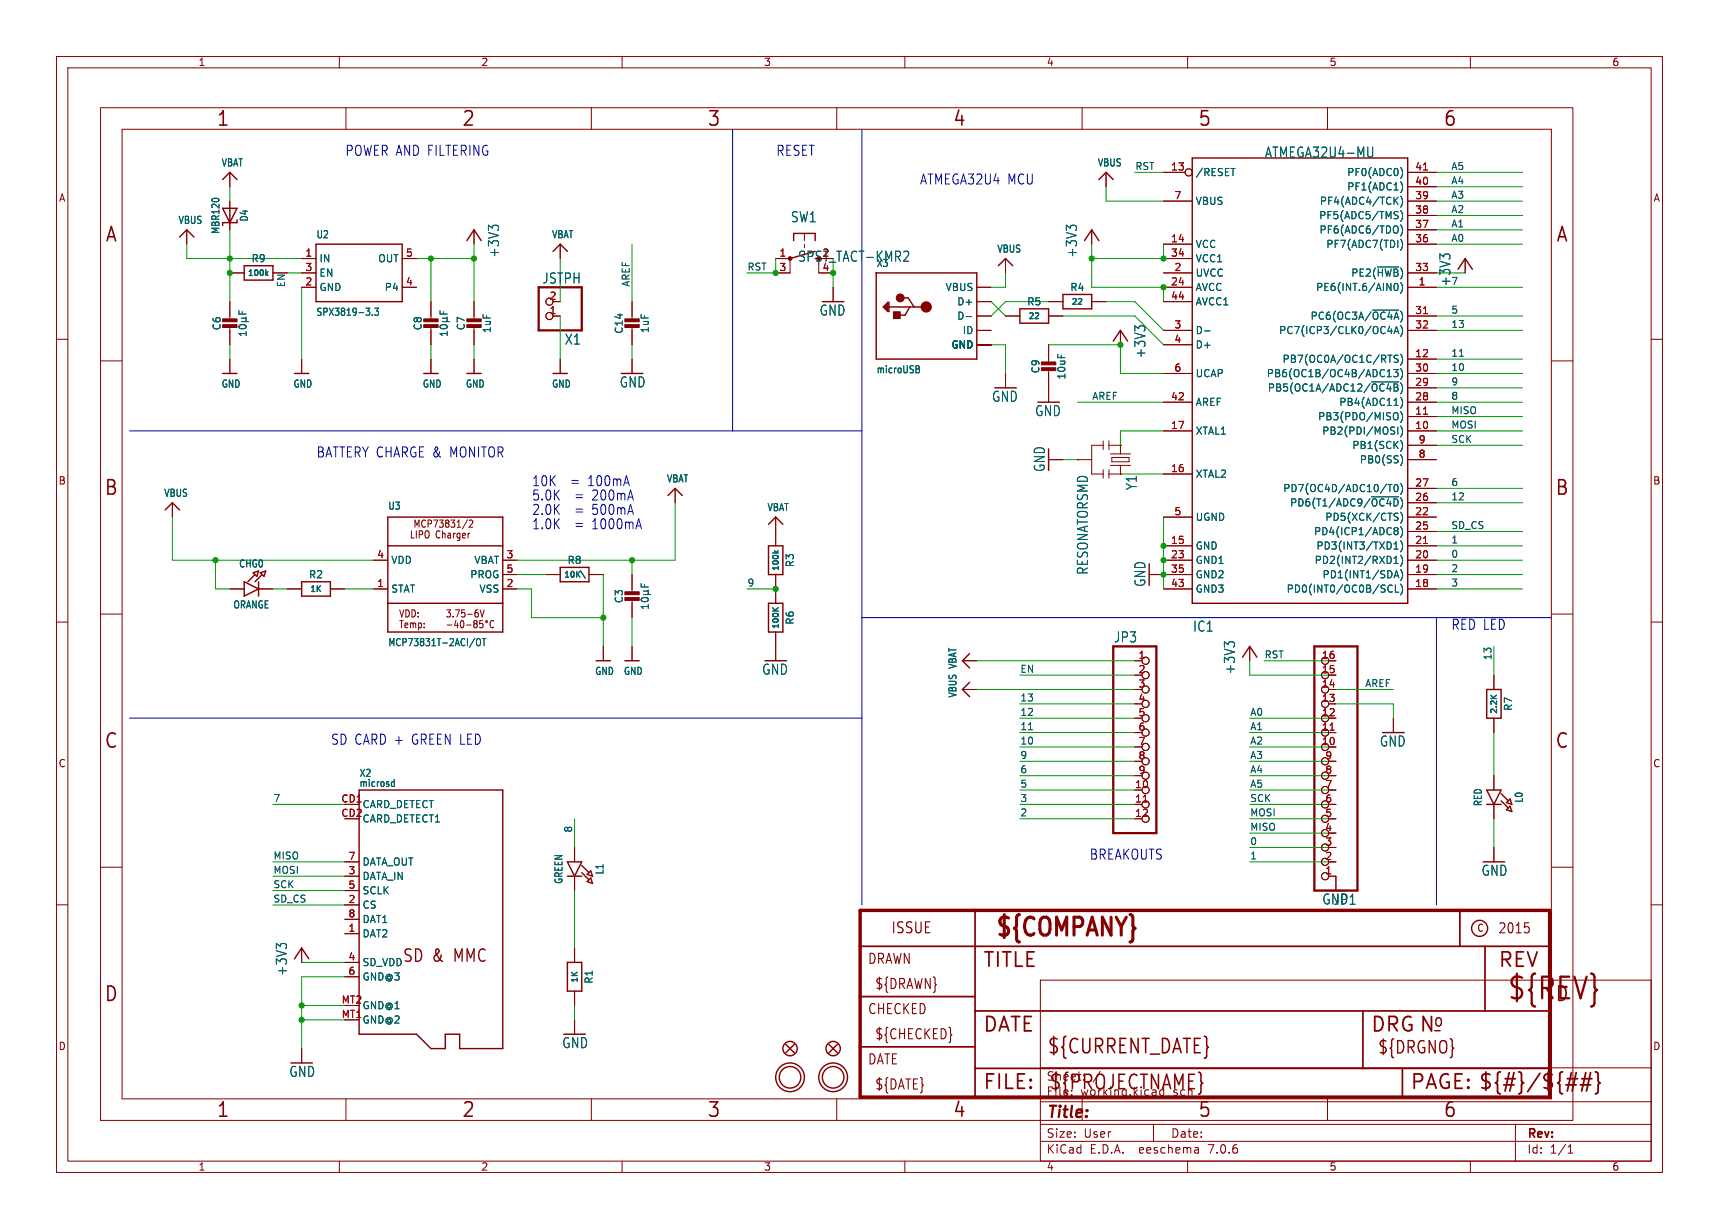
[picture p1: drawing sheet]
<svg xmlns="http://www.w3.org/2000/svg" width="304mm" height="217mm" viewBox="0 0 304 217" stroke-linecap="round" stroke-linejoin="round" font-family="sans-serif">
<defs><g id="words">
<text font-size="5.3" fill="#840000" x="266.4" y="177.3">${REV}</text>
<text font-size="4.4" fill="#840000" x="175.7" y="166.3">${COMPANY}</text>
<g font-size="3.5" fill="#840000">
<text x="38.2" y="22.7">1</text>
<text x="81.6" y="22.7">2</text>
<text x="125" y="22.7">3</text>
<text x="168.4" y="22.7">4</text>
<text x="211.8" y="22.7">5</text>
<text x="255.1" y="22.7">6</text>
<text x="18.5" y="43.1">A</text>
<text x="275" y="43.1">A</text>
<text x="18.3" y="87.9">B</text>
<text x="274.9" y="87.9">B</text>
<text x="18.3" y="132.7">C</text>
<text x="274.9" y="132.7">C</text>
<text x="173.7" y="171.4">TITLE</text>
<text x="264.8" y="171.4">REV</text>
<text x="18.3" y="177.4">D</text>
<text x="274.9" y="177.4">D</text>
<text x="173.7" y="182.9">DATE</text>
<text x="242.3" y="182.9">DRG N</text>
<text x="185.1" y="186.7">${CURRENT_DATE}</text>
<text x="38.2" y="197.9">1</text>
<text x="81.6" y="197.9">2</text>
<text x="125" y="197.9">3</text>
<text x="168.4" y="197.9">4</text>
<text x="173.7" y="193">FILE:</text>
<text x="185.4" y="193">${PROJECTNAME}</text>
<text x="211.8" y="197.9">5</text>
<text x="249.3" y="193">PAGE: ${#}/${##}</text>
<text x="255.1" y="197.9">6</text>
</g>
<g font-size="3" fill="#840000">
<text x="71.1" y="170.4">SD &amp;</text>
<text x="80.5" y="170.4">MMC</text>
<text x="253.4" y="181.9">o</text>
<text x="243.5" y="186.6">${DRGNO}</text>
</g>
<text font-size="2.8" fill="#840000" x="185" y="198.2">Title:</text>
<text font-size="2.7" fill="#840000" x="157.5" y="165.3">ISSUE</text>
<g font-size="2.5" fill="#0000c2">
<text x="61" y="27.7">POWER AND FILTERING</text>
<text x="137.2" y="27.7">RESET</text>
<text x="162.6" y="32.8">ATMEGA32U4 MCU</text>
<text x="55.9" y="81">BATTERY CHARGE &amp;</text>
<text x="79.7" y="81">MONITOR</text>
<text x="94" y="86.1">10K</text>
<text x="94" y="88.7">5.0K</text>
<text x="101" y="86.1">=</text>
<text x="101.7" y="88.7">=</text>
<text x="104.2" y="86.1">100mA</text>
<text x="104.9" y="88.7">200mA</text>
<text x="94" y="91.2">2.0K</text>
<text x="94" y="93.7">1.0K</text>
<text x="101.7" y="91.2">=</text>
<text x="101.7" y="93.7">=</text>
<text x="104.9" y="91.2">500mA</text>
<text x="104.9" y="93.7">1000mA</text>
<text x="256.5" y="111.5">RED LED</text>
<text x="58.4" y="131.8">SD CARD +</text>
<text x="73" y="131.8">GREEN LED</text>
<text x="192.6" y="152.2">BREAKOUTS</text>
</g>
<g font-size="2.5" fill="#006464">
<text x="223.6" y="28.1">ATMEGA32U4-MU</text>
<text x="139.8" y="39.5">SW1</text>
<text x="88.5" y="45.7" transform="rotate(-90 88.5 45.7)">+3V3</text>
<text x="190.6" y="45.7" transform="rotate(-90 190.6 45.7)">+3V3</text>
<text x="95.8" y="50.4">JSTPH</text>
<text x="256.7" y="50.7" transform="rotate(-90 256.7 50.7)">+3V3</text>
<text x="144.8" y="56">GND</text>
<text x="99.8" y="61.1">X1</text>
<text x="202.8" y="63.4" transform="rotate(-90 202.8 63.4)">+3V3</text>
<text x="109.5" y="68.7">GND</text>
<text x="175.3" y="71.3">GND</text>
<text x="182.9" y="73.8">GND</text>
<text x="185" y="83.6" transform="rotate(-90 185 83.6)">GND</text>
<text x="201.2" y="86.8" transform="rotate(-90 201.2 86.8)">Y1</text>
<text x="192.6" y="101.7" transform="rotate(-90 192.6 101.7)">RESONATORSMD</text>
<text x="202.8" y="103.9" transform="rotate(-90 202.8 103.9)">GND</text>
<text x="196.9" y="113.8">JP3</text>
<text x="210.9" y="111.9">IC1</text>
<text x="134.7" y="119.5">GND</text>
<text x="218.6" y="119.3" transform="rotate(-90 218.6 119.3)">+3V3</text>
<text x="243.9" y="132.2">GND</text>
<text x="261.9" y="155.1">GND</text>
<text x="233.7" y="160.2">GND</text>
<text x="235.7" y="160.2">JP1</text>
<text x="50.9" y="172.7" transform="rotate(-90 50.9 172.7)">+3V3</text>
<text x="99.3" y="185.6">GND</text>
<text x="51.1" y="190.6">GND</text>
</g>
<g font-size="2.5" fill="#840000">
<text x="141" y="46.5">SPST_TACT-KMR2</text>
<text x="264.8" y="165.3">2015</text>
<text x="153.4" y="170.7">DRAWN</text>
<text x="153.4" y="179.6">CHECKED</text>
<text x="154.6" y="175.2">${DRAWN}</text>
<text x="154.6" y="184">${CHECKED}</text>
<text x="153.4" y="188.5">DATE</text>
<text x="154.6" y="192.9">${DATE}</text>
</g>
<g font-size="2.1" fill="#840000">
<text x="185" y="191.3">Sheet:</text>
<text x="193.2" y="191.3">/</text>
<text x="185" y="194">File:</text>
<text x="191" y="194">working.kicad_sch</text>
<text x="185" y="201.4">Size:</text>
<text x="191.6" y="201.4">User</text>
<text x="207" y="201.4">Date:</text>
<text x="270" y="201.6">Rev:</text>
<text x="185" y="204.2">KiCad</text>
<text x="192.7" y="204.2">E.D.A.</text>
<text x="201.6" y="204.2">eeschema</text>
<text x="213.9" y="204.2">7.0.6</text>
<text x="270" y="204.2">Id:</text>
<text x="274" y="204.2">1/1</text>
</g>
<g font-size="1.8" fill="#840000">
<text x="35" y="11.9">1</text>
<text x="85" y="11.9">2</text>
<text x="135" y="11.9">3</text>
<text x="185" y="11.9">4</text>
<text x="235" y="11.9">5</text>
<text x="285" y="11.9">6</text>
<text x="10.3" y="35.9">A</text>
<text x="292.3" y="35.9">A</text>
<text x="10.3" y="85.9">B</text>
<text x="292.2" y="85.9">B</text>
<text x="72.4" y="95.4">LIPO Charger</text>
<text x="73" y="93.5">MCP73831/2</text>
<text x="70.5" y="111.3">Temp:</text>
<text x="70.5" y="109.4">VDD:</text>
<text x="78.7" y="109.4">3.75-6V</text>
<text x="10.3" y="135.9">C</text>
<text x="292.2" y="135.9">C</text>
<text x="261.1" y="165">C</text>
<text x="10.3" y="185.9">D</text>
<text x="292.2" y="185.9">D</text>
<text x="35" y="207.2">1</text>
<text x="85" y="207.2">2</text>
<text x="135" y="207.2">3</text>
<text x="185" y="207.2">4</text>
<text x="235" y="207.2">5</text>
<text x="285" y="207.2">6</text>
</g>
<g font-size="1.8" fill="#006464">
<text x="39.1" y="29.6">VBAT</text>
<text x="194" y="29.6">VBUS</text>
<text x="211.3" y="31.3">/RESET</text>
<text x="238.1" y="33.9">PF1(ADC1)</text>
<text x="238.1" y="31.3">PF0(ADC0)</text>
<text x="31.5" y="39.8">VBUS</text>
<text x="39" y="41.5" transform="rotate(-90 39 41.5)">MBR120</text>
<text x="44" y="39.3" transform="rotate(-90 44 39.3)">D4</text>
<text x="211.3" y="36.4">VBUS</text>
<text x="233.2" y="39">PF5(ADC5/TMS)</text>
<text x="233.2" y="41.5">PF6(ADC6/TDO)</text>
<text x="233.3" y="36.4">PF4(ADC4/TCK)</text>
<text x="44.4" y="46.6">R9</text>
<text x="55.9" y="42.3">U2</text>
<text x="56.4" y="46.6">IN</text>
<text x="66.8" y="46.6">OUT</text>
<text x="97.5" y="42.3">VBAT</text>
<text x="154.9" y="47.4">X3</text>
<text x="176.2" y="44.9">VBUS</text>
<text x="211.3" y="44">VCC</text>
<text x="211.3" y="46.6">VCC1</text>
<text x="234.4" y="44">PF7(ADC7(TDI)</text>
<text x="56.4" y="51.7">GND</text>
<text x="56.4" y="49.1">EN</text>
<text x="67.9" y="51.7">P4</text>
<text x="167.1" y="51.7">VBUS</text>
<text x="189.2" y="51.7">R4</text>
<text x="211.3" y="49.1">UVCC</text>
<text x="211.3" y="51.7">AVCC</text>
<text x="232.6" y="51.7">PE6(INT.6/AIN0)</text>
<text x="238.8" y="49.1">PE2(~{HWB})</text>
<text x="39.2" y="58.5" transform="rotate(-90 39.2 58.5)">C6</text>
<text x="55.9" y="56">SPX3819-3.3</text>
<text x="74.8" y="58.5" transform="rotate(-90 74.8 58.5)">C8</text>
<text x="82.4" y="58.5" transform="rotate(-90 82.4 58.5)">C7</text>
<text x="87" y="59" transform="rotate(-90 87 59)">1uF</text>
<text x="110.3" y="59.1" transform="rotate(-90 110.3 59.1)">C14</text>
<text x="114.9" y="59" transform="rotate(-90 114.9 59)">1uF</text>
<text x="169.2" y="54.2">D+</text>
<text x="169.2" y="56.7">D-</text>
<text x="170.1" y="59.3">ID</text>
<text x="181.5" y="54.2">R5</text>
<text x="211.3" y="59.3">D-</text>
<text x="211.3" y="54.2">AVCC1</text>
<text x="226.1" y="59.3">PC7(ICP3/CLK0/OC4A)</text>
<text x="231.6" y="56.7">PC6(OC3A/~{OC4A})</text>
<text x="168.1" y="61.8">GND</text>
<text x="211.3" y="61.8">D+</text>
<text x="226.7" y="64.4">PB7(OC0A/OC1C/RTS)</text>
<text x="39.1" y="68.7">GND</text>
<text x="51.8" y="68.7">GND</text>
<text x="74.6" y="68.7">GND</text>
<text x="82.3" y="68.7">GND</text>
<text x="97.5" y="68.7">GND</text>
<text x="154.9" y="66.2">microUSB</text>
<text x="184" y="66.1" transform="rotate(-90 184 66.1)">C9</text>
<text x="188.6" y="67.2" transform="rotate(-90 188.6 67.2)">10uF</text>
<text x="211.3" y="72">AREF</text>
<text x="211.3" y="66.9">UCAP</text>
<text x="223.9" y="66.9">PB6(OC1B/OC4B/ADC13)</text>
<text x="224.1" y="69.4">PB5(OC1A/ADC12/~{OC4B})</text>
<text x="236.7" y="72">PB4(ADC11)</text>
<text x="211.3" y="77.1">XTAL1</text>
<text x="233" y="74.5">PB3(PDO/MISO)</text>
<text x="233.7" y="77.1">PB2(PDI/MOSI)</text>
<text x="239" y="79.6">PB1(SCK)</text>
<text x="240.3" y="82.1">PB0(SS)</text>
<text x="28.9" y="88.1">VBUS</text>
<text x="117.8" y="85.5">VBAT</text>
<text x="211.3" y="84.7">XTAL2</text>
<text x="226.8" y="87.2">PD7(OC4D/ADC10/T0)</text>
<text x="228" y="89.8">PD6(T1/ADC9/~{OC4D})</text>
<text x="68.6" y="90.3">U3</text>
<text x="135.6" y="90.6">VBAT</text>
<text x="211.3" y="92.3">UGND</text>
<text x="232.2" y="94.8">PD4(ICP1/ADC8)</text>
<text x="234.2" y="92.3">PD5(XCK/CTS)</text>
<text x="42.2" y="100.6">CHG0</text>
<text x="69.1" y="99.9">VDD</text>
<text x="83.8" y="99.9">VBAT</text>
<text x="100.3" y="99.9">R8</text>
<text x="140.6" y="100.4" transform="rotate(-90 140.6 100.4)">R3</text>
<text x="211.3" y="97.4">GND</text>
<text x="211.3" y="99.9">GND1</text>
<text x="232.4" y="99.9">PD2(INT2/RXD1)</text>
<text x="232.7" y="97.4">PD3(INT3/TXD1)</text>
<text x="41.2" y="107.8">ORANGE</text>
<text x="54.5" y="102.5">R2</text>
<text x="69.1" y="105">STAT</text>
<text x="83" y="102.5">PROG</text>
<text x="84.7" y="105">VSS</text>
<text x="110.3" y="106.8" transform="rotate(-90 110.3 106.8)">C3</text>
<text x="211.3" y="102.5">GND2</text>
<text x="211.3" y="105">GND3</text>
<text x="227.4" y="105">PD0(INT0/OC0B/SCL)</text>
<text x="233.8" y="102.5">PD1(INT1/SDA)</text>
<text x="140.6" y="110.6" transform="rotate(-90 140.6 110.6)">R6</text>
<text x="68.6" y="114.5">MCP73831T-2ACI/OT</text>
<text x="105.1" y="119.5">GND</text>
<text x="110.2" y="119.5">GND</text>
<text x="169.3" y="123.5" transform="rotate(-90 169.3 123.5)">VBUS VBAT</text>
<text x="267.6" y="125.8" transform="rotate(-90 267.6 125.8)">R7</text>
<text x="63.5" y="137.6">X2</text>
<text x="63.5" y="139.4">microsd</text>
<text x="64" y="143.1">CARD_DETECT</text>
<text x="262.2" y="142.7" transform="rotate(-90 262.2 142.7)">RED</text>
<text x="269.5" y="142" transform="rotate(-90 269.5 142)">L0</text>
<text x="64" y="145.6">CARD_DETECT1</text>
<text x="64" y="155.8">DATA_IN</text>
<text x="64" y="153.3">DATA_OUT</text>
<text x="106.9" y="154.7" transform="rotate(-90 106.9 154.7)">L1</text>
<text x="64" y="160.9">CS</text>
<text x="64" y="158.3">SCLK</text>
<text x="99.7" y="156.4" transform="rotate(-90 99.7 156.4)">GREEN</text>
<text x="64" y="166">DAT2</text>
<text x="64" y="163.4">DAT1</text>
<text x="64" y="171">SD_VDD</text>
<text x="64" y="173.6">GND@3</text>
<text x="64" y="178.7">GND@1</text>
<text x="105" y="174.1" transform="rotate(-90 105 174.1)">R1</text>
<text x="64" y="181.2">GND@2</text>
</g>
<g font-size="1.8" fill="#a90000">
<text x="207" y="30.2">13</text>
<text x="207.6" y="35.3">7</text>
<text x="250.1" y="35.3">39</text>
<text x="250.1" y="32.8">40</text>
<text x="250.1" y="30.2">41</text>
<text x="250.1" y="40.4">37</text>
<text x="250.1" y="37.8">38</text>
<text x="53.9" y="45.5">1</text>
<text x="71.7" y="45.5">5</text>
<text x="137.7" y="45.5">1</text>
<text x="145.3" y="45.5">2</text>
<text x="207" y="42.9">14</text>
<text x="207" y="45.5">34</text>
<text x="250.1" y="42.9">36</text>
<text x="53.9" y="50.5">2</text>
<text x="53.9" y="48">3</text>
<text x="71.7" y="50.5">4</text>
<text x="97.1" y="53.1">2</text>
<text x="137.7" y="48">3</text>
<text x="145.3" y="48">4</text>
<text x="207" y="50.5">24</text>
<text x="207" y="53.1">44</text>
<text x="207.6" y="48">2</text>
<text x="250.1" y="48">33</text>
<text x="250.8" y="50.5">1</text>
<text x="97.1" y="55.6">1</text>
<text x="207.6" y="58.2">3</text>
<text x="250.1" y="55.6">31</text>
<text x="250.1" y="58.2">32</text>
<text x="207.6" y="60.7">4</text>
<text x="207.6" y="65.8">6</text>
<text x="250.1" y="63.2">12</text>
<text x="250.1" y="65.8">30</text>
<text x="207" y="70.9">42</text>
<text x="250.1" y="70.9">28</text>
<text x="250.1" y="68.3">29</text>
<text x="207" y="75.9">17</text>
<text x="250.1" y="75.9">10</text>
<text x="250.1" y="73.4">11</text>
<text x="207" y="83.6">16</text>
<text x="250.8" y="81">8</text>
<text x="250.8" y="78.5">9</text>
<text x="250.1" y="88.6">26</text>
<text x="250.1" y="86.1">27</text>
<text x="207.6" y="91.2">5</text>
<text x="250.1" y="91.2">22</text>
<text x="250.1" y="93.7">25</text>
<text x="66.6" y="98.8">4</text>
<text x="89.5" y="98.8">3</text>
<text x="89.5" y="101.3">5</text>
<text x="207" y="96.3">15</text>
<text x="207" y="98.8">23</text>
<text x="207" y="101.3">35</text>
<text x="250.1" y="101.3">19</text>
<text x="250.1" y="98.8">20</text>
<text x="250.1" y="96.3">21</text>
<text x="66.6" y="103.9">1</text>
<text x="89.5" y="103.9">2</text>
<text x="207" y="103.9">43</text>
<text x="250.1" y="103.9">18</text>
<text x="201.2" y="116.6">1</text>
<text x="201.2" y="119.1">2</text>
<text x="233.6" y="119.1">15</text>
<text x="233.6" y="116.6">16</text>
<text x="201.2" y="121.7">3</text>
<text x="201.2" y="124.2">4</text>
<text x="233.6" y="124.2">13</text>
<text x="233.6" y="121.7">14</text>
<text x="201.2" y="126.7">5</text>
<text x="201.2" y="129.3">6</text>
<text x="201.2" y="131.8">7</text>
<text x="233.6" y="131.8">10</text>
<text x="233.6" y="129.3">11</text>
<text x="233.6" y="126.7">12</text>
<text x="201.2" y="134.4">8</text>
<text x="201.2" y="136.9">9</text>
<text x="234.2" y="136.9">8</text>
<text x="234.2" y="134.4">9</text>
<text x="60.3" y="142">CD1</text>
<text x="200.6" y="139.4">10</text>
<text x="200.6" y="142">11</text>
<text x="234.2" y="142">6</text>
<text x="234.2" y="139.4">7</text>
<text x="60.3" y="144.5">CD2</text>
<text x="200.6" y="144.5">12</text>
<text x="234.2" y="149.6">3</text>
<text x="234.2" y="147.1">4</text>
<text x="234.2" y="144.5">5</text>
<text x="61.5" y="154.7">3</text>
<text x="61.5" y="152.1">7</text>
<text x="234.2" y="154.7">1</text>
<text x="234.2" y="152.1">2</text>
<text x="61.5" y="159.8">2</text>
<text x="61.5" y="157.2">5</text>
<text x="61.5" y="164.8">1</text>
<text x="61.5" y="162.3">8</text>
<text x="61.5" y="169.9">4</text>
<text x="61.5" y="172.5">6</text>
<text x="60.3" y="177.5">MT2</text>
<text x="60.3" y="180.1">MT1</text>
</g>
<g font-size="1.7" fill="#0f0f0f">
<text x="200.7" y="30.1">RST</text>
<text x="256.5" y="35.2">A3</text>
<text x="256.5" y="30.1">A5</text>
<text x="256.5" y="32.7">A4</text>
<text x="256.5" y="40.3">A1</text>
<text x="256.5" y="37.8">A2</text>
<text x="132.1" y="47.9">RST</text>
<text x="256.5" y="42.8">A0</text>
<text x="50.5" y="50.9" transform="rotate(-90 50.5 50.9)">EN</text>
<text x="111.4" y="50.8" transform="rotate(-90 111.4 50.8)">AREF</text>
<text x="256.5" y="50.5">7</text>
<text x="256.5" y="55.5">5</text>
<text x="256.5" y="58.1">13</text>
<text x="256.5" y="65.7">10</text>
<text x="256.5" y="63.2">11</text>
<text x="193" y="70.8">AREF</text>
<text x="256.5" y="68.2">9</text>
<text x="256.5" y="70.8">8</text>
<text x="256.5" y="75.9">MOSI</text>
<text x="256.5" y="73.3">MISO</text>
<text x="256.5" y="78.4">SCK</text>
<text x="256.5" y="88.6">12</text>
<text x="256.5" y="86">6</text>
<text x="256.5" y="93.6">SD_CS</text>
<text x="256.5" y="98.7">0</text>
<text x="256.5" y="96.2">1</text>
<text x="256.5" y="101.3">2</text>
<text x="132.1" y="103.8">9</text>
<text x="256.5" y="103.8">3</text>
<text x="180.3" y="119">EN</text>
<text x="223.5" y="116.5">RST</text>
<text x="263.8" y="116.8" transform="rotate(-90 263.8 116.8)">13</text>
<text x="180.3" y="124.1">13</text>
<text x="241.3" y="121.6">AREF</text>
<text x="180.3" y="129.2">11</text>
<text x="180.3" y="126.7">12</text>
<text x="180.3" y="131.7">10</text>
<text x="221" y="126.7">A0</text>
<text x="221" y="131.7">A2</text>
<text x="221" y="129.2">A1</text>
<text x="180.3" y="136.8">6</text>
<text x="180.3" y="134.3">9</text>
<text x="221" y="134.3">A3</text>
<text x="221" y="136.8">A4</text>
<text x="48.3" y="141.9">7</text>
<text x="180.3" y="141.9">3</text>
<text x="180.3" y="139.4">5</text>
<text x="221" y="139.4">A5</text>
<text x="221" y="141.9">SCK</text>
<text x="101.3" y="147.3" transform="rotate(-90 101.3 147.3)">8</text>
<text x="180.3" y="144.4">2</text>
<text x="221" y="144.4">MOSI</text>
<text x="221" y="149.5">0</text>
<text x="221" y="147">MISO</text>
<text x="48.3" y="152.1">MISO</text>
<text x="48.3" y="154.6">MOSI</text>
<text x="221" y="152.1">1</text>
<text x="48.3" y="159.7">SD_CS</text>
<text x="48.3" y="157.1">SCK</text>
</g>
<g font-size="1.4" fill="#006464">
<text x="43.7" y="49.1">100k</text>
<text x="181.7" y="56.7">22</text>
<text x="189.3" y="54.2">22</text>
<text x="138" y="101.1" transform="rotate(-90 138 101.1)">100k</text>
<text x="54.7" y="105">1K</text>
<text x="99.6" y="102.4">10K\</text>
<text x="138" y="111.4" transform="rotate(-90 138 111.4)">100K</text>
<text x="265" y="126.4" transform="rotate(-90 265 126.4)">2.2K</text>
<text x="102.4" y="173.9" transform="rotate(-90 102.4 173.9)">1K</text>
</g>
</g></defs>
<g fill="none" stroke="#840000" stroke-width=".18">
<path d="M10 10h284v197.3h-284zM12 12h280v193.3h-280zM17.8 19h260.3v179.1h-260.3zM60 10v2M61.2 19v3.9M104.6 19v3.9M110 10v2M148 19v3.9M160 10v2M191.3 19v3.9M210 10v2M234.7 19v3.9"/>
<path d="M260 10v2M21.6 22.9h252.7v171.4h-252.7zM40.6 30.5v2.5M40.6 35.6v5M195.6 30.5v2.5M205.7 30.5h3.8M205.7 35.6h5.1M248.9 30.5h5.1M248.9 38.1h5.1M248.9 35.6h5.1M248.9 33h5.1M10 60h2"/>
<path d="M33 40.6v2.6M40.6 53.3v3.3M40.6 57.7v3.3M40.6 48.3h2.6M48.3 48.3h2.5M53.3 48.3h2.6M53.3 45.7h2.6M53.3 50.8h2.6M71.1 45.7h2.6M71.1 50.8h2.6M76.2 53.3v3.3M76.2 57.7v3.3"/>
<path d="M83.8 40.6v2.6M83.8 53.3v3.3M83.8 57.7v3.3M97.8 55.9h1.3M97.8 53.3h1.3M99.1 43.2v2.5M111.8 53.3v3.3M111.8 57.7v3.3M137.2 45.7h2.5v2.6h-2.5M142.2 41.3v1.2M142.2 43.2v.6M144.8 45.7v2.6h2.5"/>
<path d="M147.3 50.8v2.5M172.7 55.9h2.6M172.7 53.3h2.6M172.7 50.8h2.6M172.7 58.4h2.6M177.8 45.7v2.6M177.8 55.9h2.5M185.4 55.9h2.6M185.4 53.3h2.6M193 53.3h2.6M193 40.6v2.6M198.1 58.4v2.6"/>
<path d="M205.7 53.3h5.1M205.7 48.3h5.1M205.7 45.7h5.1M205.7 50.8h5.1M205.7 43.2h5.1M205.7 58.4h5.1M248.9 55.9h5.1M248.9 48.3h5.1M248.9 50.8h5.1M248.9 43.2h5.1M248.9 58.4h5.1M248.9 40.6h5.1"/>
<path d="M259.1 45.7v2.6M292 60h2M17.8 63.8h3.8M40.6 63.5v2.5M53.3 63.5v2.5M76.2 63.5v2.5M83.8 63.5v2.5M99.1 63.5v2.5M111.8 63.5v2.5M172.7 61h2.6M177.8 66v2.6M185.4 61v3.3"/>
<path d="M185.4 65.3v5.8M195.1 78.7h-2.1v5.1h2.1M195.1 78v1.5M196.1 78.7h2M196.1 78v1.5M198.1 78.7h.1M198.1 78.7v1.6M205.7 76.2h5.1M205.7 71.1h5.1M205.7 66h5.1M205.7 61h5.1M248.9 76.2h5.1"/>
<path d="M248.9 73.7h5.1M248.9 63.5h5.1M248.9 71.1h5.1M248.9 68.6h5.1M248.9 66h5.1M248.9 78.7h5.1M274.3 63.8h3.8M30.5 88.9v2.5M66 99.1h2.6M82.7 91.9l-.9 1.6M83 92.1l.4-.1 .2 .3-.7 .9h.7M88.9 99.1h2.5"/>
<path d="M119.4 86.4v2.5M137.2 91.4v5.1M185.4 81.3h2.6M190.5 81.3h.1M190.5 81.3h2.5M195.1 83.1v1.5M196.1 83.8h2M196.1 83.1v1.5M196.3 80.3h3.6M196.3 82.3h3.6M196.6 80.9h3v.8h-3zM198.1 83.8h.1"/>
<path d="M198.1 82.3v1.5M205.7 96.5h5.1M205.7 83.8h5.1M205.7 99.1h5.1M205.7 91.4h5.1M248.9 81.3h5.1M248.9 96.5h5.1M248.9 99.1h5.1M248.9 91.4h5.1M248.9 94h5.1M248.9 88.9h5.1M248.9 86.4h5.1"/>
<path d="M10 110h2M17.8 108.6h3.8M40.6 104.1h2.6M45.7 104.1h2.6M50.8 104.1h2.5M58.4 104.1h2.6M66 104.1h2.6M79.1 110.5h.8M80.6 109.7l-.2 .9h.6M80.9 110.2v.8M81.5 110l-.1 .5 .3 .5 .3-.2v-.8M82.5 110.5h.8"/>
<path d="M83.8 110l.2 .3M84 110.3l-.2 .2v.4l.2 .1 .3-.1 .1-.1-.1-.4-.1-.1M84 110.3h.2M84.4 110l-.2 .3M84.5 108.4v.6M84.9 107.8l.4 1.3 .3-1.3M85.4 109.7h-.6v.6l.2-.1 .3 .1 .1 .6-.2 .1-.4-.1M87.3 109.9v-.1a.62 .62 0 0 0-.7 .5 .62 .62 0 0 0 .4 .7l.3-.1M88.9 101.6h2.5M88.9 104.1h2.5M96.5 101.6h2.6M104.1 101.6h2.6"/>
<path d="M106.7 114.3v2.5M111.8 101.6v3.3M111.8 105.9v3.3M111.8 114.3v2.5M137.2 101.6v5.1M137.2 111.8v5M170.2 116.8h2.5M200.7 116.8h1.2M203.2 101.6h7.6M205.7 104.1h5.1M221 114.3v2.5M234.9 119.4h1.3"/>
<path d="M234.9 116.8h1.3M248.9 101.6h5.1M248.9 104.1h5.1M264.2 119.4v2.5M274.3 108.6h3.8M292 110h2M170.2 121.9h2.5M200.7 132.1h1.2M200.7 129.5h1.2M200.7 127h1.2M200.7 121.9h1.2M200.7 137.2h1.2"/>
<path d="M200.7 134.6h1.2M234.9 132.1h1.3M234.9 129.5h1.3M234.9 127h1.3M234.9 124.5h1.3M234.9 121.9h1.3M234.9 139.7h1.3M234.9 137.2h1.3M234.9 134.6h1.3M246.4 127v2.5M264.2 127v2.5M264.2 137.2v2.5"/>
<path d="M10 160h2M17.8 153.4h3.8M61 154.9h2.5M61 157.5h2.5M61 152.4h2.5M101.6 149.9v2.5M101.6 154.9v2.6M234.9 154.9h1.3v2.6M234.9 152.4h1.3M234.9 149.9h1.3M234.9 147.3h1.3M234.9 144.8h1.3"/>
<path d="M234.9 142.2h1.3M264.2 142.2v2.6M264.2 149.9v2.5M274.3 153.4h3.8M292 160h2M53.3 167.6v2.6M61 165.1h2.5M61 160h2.5M61 170.2h2.5M61 172.7h2.5M61 162.6h2.5M101.6 167.6v2.6"/>
<path d="M101.6 175.3v2.5M184 173.3h108v32h-108zM53.3 185.4v2.6M61.2 194.3v3.8M101.6 180.3v2.6M104.6 194.3v3.8M148 194.3v3.8M184 198.8h108M184 194.8h108M184 188.8h108M191.3 194.3v3.8M204 198.8v3"/>
<path d="M234.7 194.3v3.8M268 198.8v6.5M60 205.3v2M110 205.3v2M160 205.3v2M184 201.8h108M210 205.3v2M211.8 203l.1 .9M211.9 203.8l-.1 .1M211.9 203.3h-.1M260 205.3v2M277.3 203.9h.8"/>
<path d="M277.3 202.8l.4-.4v1.5"/>
<circle cx="210.2" cy="30.5" r=".63"/>
<circle cx="97.2" cy="55.9" r=".63"/>
<circle cx="97.2" cy="53.3" r=".63"/>
<circle cx="86" cy="109.9" r=".17"/>
<circle cx="202.6" cy="119.4" r=".63"/>
<circle cx="202.6" cy="116.8" r=".63"/>
<circle cx="234.3" cy="119.4" r=".63"/>
<circle cx="234.3" cy="116.8" r=".63"/>
<circle cx="202.6" cy="124.5" r=".63"/>
<circle cx="202.6" cy="121.9" r=".63"/>
<circle cx="202.6" cy="132.1" r=".63"/>
<circle cx="202.6" cy="129.5" r=".63"/>
<circle cx="202.6" cy="127" r=".63"/>
<circle cx="202.6" cy="137.2" r=".63"/>
<circle cx="202.6" cy="139.7" r=".63"/>
<circle cx="202.6" cy="134.6" r=".63"/>
<circle cx="234.3" cy="121.9" r=".63"/>
<circle cx="234.3" cy="132.1" r=".63"/>
<circle cx="234.3" cy="127" r=".63"/>
<circle cx="234.3" cy="124.5" r=".63"/>
<circle cx="234.3" cy="129.5" r=".63"/>
<circle cx="234.3" cy="139.7" r=".63"/>
<circle cx="234.3" cy="134.6" r=".63"/>
<circle cx="234.3" cy="137.2" r=".63"/>
<circle cx="202.6" cy="144.8" r=".63"/>
<circle cx="202.6" cy="142.2" r=".63"/>
<circle cx="234.3" cy="149.9" r=".63"/>
<circle cx="234.3" cy="152.4" r=".63"/>
<circle cx="234.3" cy="144.8" r=".63"/>
<circle cx="234.3" cy="142.2" r=".63"/>
<circle cx="234.3" cy="154.9" r=".63"/>
<circle cx="234.3" cy="147.3" r=".63"/>
</g>
<g fill="none" stroke="#840000" stroke-width=".25">
<path d="M39.4 31.7l1.2-1.2 1.3 1.2M39.4 36.8h2.5l-1.3 2.6zM41.9 38.9v.5h-2.5M194.3 31.7l1.3-1.2 1.2 1.2M210.8 27.9h38.1v78.8h-38.1zM31.7 41.9l1.3-1.3 1.3 1.3M43.2 47h5.1v2.5h-5.1zM55.9 43.2h15.2v10.1h-15.2zM82.5 42.5l1.3-1.9 1.3 1.9M97.8 44.4l1.3-1.2 1.2 1.2M140.3 42.5v-1.2h3.8v1.2M144.1 44.4l-4.4 1.3"/>
<path d="M154.9 48.3h17.8v15.2h-17.8v-15.2M156.4 54.3l.4-.4v.8l-.2-.2v-.2M157 53.5h.2v1.6h-.2l-.8-.8zM157 53.5v1.4M157.2 54.3h6.6M159.6 52.7h1l1 1.6M160.9 54.3l-.9 1.4h-1.2M176.5 47l1.3-1.3 1.3 1.3M180.3 54.6h5.1v2.5h-5.1zM188 52.1h5v2.5h-5zM191.8 42.5l1.2-1.9 1.3 1.9M257.8 47.6l1.3-1.9 1.2 1.9"/>
<path d="M39.4 66h2.5M52.1 66h2.5M74.9 66h2.6M82.5 66h2.6M97.8 66h2.5M196.8 60.3l1.3-1.9 1.3 1.9M29.2 90.2l1.3-1.3 1.2 1.3M68.6 91.4h20.3v20.4h-20.3zM68.6 96.5h20.3M118.1 87.6l1.3-1.2 1.2 1.2M135.9 96.5h2.5v5.1h-2.5zM135.9 92.7l1.3-1.3 1.2 1.3"/>
<path d="M43.2 102.9l2.5 1.2-2.5 1.3zM44.8 101.3l.9-.3-.3 .9zM45.1 101.6l-1.3 1.3M45.7 102.9v2.5M46 101.3l1-.3-.3 .9zM46.4 101.6l-1.3 1.3M53.3 102.9h5.1v2.5h-5.1zM68.6 106.7h20.3M99.1 100.3h5v2.6h-5zM105.4 116.8h2.5M110.5 116.8h2.5M135.9 106.7h2.5v5.1h-2.5z"/>
<path d="M171.4 115.6l-1.2 1.2 1.2 1.3M219.7 116.2l1.3-1.9 1.2 1.9M63.5 139.7h25.4v45.7h-7.6v-2.5h-2.6v2.5h-2.5l-2.5-2.5h-10.2zM171.4 120.6l-1.2 1.3 1.2 1.3M262.9 139.7h2.5l-1.2 2.5zM262.9 121.9h2.5v5.1h-2.5zM100.3 152.4h2.6l-1.3 2.5zM100.3 154.9h2.6M102.9 153l1.2 1.3M102.9 154.3l1.2 1.3M103.8 154.6l.7-.6 .3 .9zM103.8 155.9l.7-.6 .3 .9z"/>
<path d="M262.9 142.2h2.5M265.4 140.3l1.3 1.3M265.4 141.6l1.3 1.3M266.4 141.9l.6-.6 .3 .9zM266.4 143.2l.6-.6 .3 .9zM52.1 169.5l1.2-1.9 1.3 1.9M100.3 170.2h2.6v5.1h-2.6zM138.9 184.7l1.6 1.5M140.5 184.7l-1.6 1.5M146.6 184.7l1.5 1.5M148.1 184.7l-1.5 1.5"/>
<circle cx="261.6" cy="164.2" r="1.42"/>
<circle cx="139.7" cy="190.5" r="2.54"/>
<circle cx="139.7" cy="190.5" r="1.9"/>
<circle cx="139.7" cy="185.4" r="1.27"/>
<circle cx="147.3" cy="190.5" r="2.54"/>
<circle cx="147.3" cy="190.5" r="1.9"/>
<circle cx="147.3" cy="185.4" r="1.27"/>
</g>
<g fill="#840000" stroke="#840000" stroke-width=".18">
<path d="M82.5 57.4h2.6v.5h-2.6z"/>
<path d="M82.5 56.4h2.6v.5h-2.6z"/>
<path d="M184.1 65h2.6v.5h-2.6z"/>
<path d="M184.1 64h2.6v.5h-2.6z"/>
<path d="M74.9 57.4h2.6v.5h-2.6z"/>
<path d="M74.9 56.4h2.6v.5h-2.6z"/>
<path d="M39.4 57.4h2.5v.5h-2.5z"/>
<path d="M39.4 56.4h2.5v.5h-2.5z"/>
<path d="M158 55.1h1.2v1.2h-1.2z"/>
<path d="M110.5 105.7h2.5v.5h-2.5z"/>
<path d="M110.5 104.6h2.5v.6h-2.5z"/>
<path d="M110.5 57.4h2.5v.5h-2.5z"/>
<path d="M110.5 56.4h2.5v.5h-2.5z"/>
<circle cx="139.7" cy="45.7" r=".33"/>
<circle cx="159.2" cy="52.7" r=".7"/>
</g>
<g fill="none" stroke="#006464" stroke-width=".18">
<path d="M87.2 39.9h.8M189.4 39.9h.8M217.7 29.8h.7M242.7 26v1.4l-.1 .3-.5 .1M246.7 35.4l.5 .7M246.7 37.4l.5 .1M247 38.1l.2 .2-.2 .4M247.2 34.9l-.7 .7M247.6 37.2a1.46 1.46 0 0 1 0 2M247.6 39.8a1.46 1.46 0 0 1 0 1.9M247.7 29.7a1.49 1.49 0 0 1 0 1.8M247.7 32.2a1.49 1.49 0 0 1 0 1.8"/>
<path d="M247.7 34.7a1.47 1.47 0 0 1-.1 1.9M42.2 54.9v.6h1.3M42.4 57.5a.69 .69 0 0 1 1.1 .3 .72 .72 0 0 1-1.3-.1zM42.7 56.9h1.2M42.7 56.3h.6M42.9 55.1v.4M43.3 56.3l.2 .1v.3l-.2 .2M43.5 59h-1.3l.4 .3M43.5 58.6v.7M43.5 56.1l-.2 .2M64.7 54.5h.7l-.4 .5M65.3 55.1v.5"/>
<path d="M65.8 55.6v.2M66.3 54.5h.6l-.3 .5 .3 .1v.5l-.2 .2-.4-.2M77.8 54.9v.6h1.3M77.9 57.6a.75 .75 0 0 1 1.2 .2 .72 .72 0 0 1-1.3-.1zM78.2 56.9h1.3M78.2 56.3h.7M78.4 55.1v.4M78.9 56.3l.2 .1v.3l-.2 .2M79.1 58.6v.7M79.1 59h-1.3l.4 .3M79.1 56.1l-.2 .2M87 40.3l-.6-.5v1"/>
<path d="M160.4 44.4l.3 .4-.1 .4-.9 1h1M170.8 56h1M189.2 40.3l-.6-.5v1M201.3 58.1l-.6-.5v.9M201.5 57.7h.8M213 58.5h1M242.7 54.8h4.6M243.5 47.2h3.8M245.7 57.7l-.3 .9h.8M246 58.2v.8M246.5 59l.4-1.3 .4 1.3M246.6 50.2l.2-.1a.68 .68 0 0 1 .4 .6 .68 .68 0 0 1-.4 .7l-.2-.1-.1-.4z"/>
<path d="M246.6 58.6h.6M247 40a.9 .9 0 0 1 0 1.2M247.6 42.3a1.46 1.46 0 0 1 0 1.9M247.7 50a1.47 1.47 0 0 1-.1 1.9M247.7 57.6a1.47 1.47 0 0 1-.1 1.9M255.3 45.4l-.7-.5v.9M255.5 45h.7M162 64.7l.5 .1v.2l-.2 .3M162 65.3h.3M162.3 65.3l.3 .2-.1 .3-.5 .1M242.5 67.5h4.8M245.3 66.6h.7"/>
<path d="M245.3 65.7l.4-.4v1.3M245.4 62.8h.7M246.4 65.3h.8l-.4 .5 .4 .2v.5l-.2 .1-.6-.1M246.7 73a.43 .43 0 0 1 .5 .4v.4a.43 .43 0 0 1-.5 .4M247.2 75.5v1.3M247.2 62.9l-.5-.1-.1 .1v.4l.5 .2 .1 .3-.2 .3-.5-.1M247.6 62.6a1.46 1.46 0 0 1 0 2M247.6 65.2a1.46 1.46 0 0 1 0 1.9M247.6 67.7a1.46 1.46 0 0 1 0 1.9M247.6 70.2a1.46 1.46 0 0 1 0 2M247.6 72.8a1.46 1.46 0 0 1 0 1.9M247.6 75.3a1.46 1.46 0 0 1 0 2"/>
<path d="M247.6 77.9a1.46 1.46 0 0 1 0 1.9M242.5 87.9h4.8M245.4 85.7h.7M245.8 85.7v1.2M246.5 93.5l.2-.2 .4 .1 .1 .2-.2 .2M246.5 99.6h.7M246.5 98.7l.4-.3v1.2M246.5 97.1h.7M246.5 93.6l.2 .2M246.6 85.8l.2-.1a.68 .68 0 0 1 .4 .6 .68 .68 0 0 1-.4 .6l-.2-.1-.1-.3zM246.6 96.1l.3-.3v1.3M246.7 90.7l.5 .1"/>
<path d="M246.7 93.8h.3M246.7 93.8l-.2 .3M247 91.4l.2 .3-.2 .3M247 93.8l.2 .3v.3l-.5 .2-.2-.3M247.6 85.5a1.46 1.46 0 0 1 0 1.9M247.6 93.1a1.46 1.46 0 0 1 0 1.9M247.6 95.6a1.46 1.46 0 0 1 0 2M247.6 98.2a1.46 1.46 0 0 1 0 1.9M247.7 80.5a1.49 1.49 0 0 1 0 1.8M247.7 90.6a1.47 1.47 0 0 1-.1 1.9M83.9 112.9l-.9 1.6M84.4 113l.3-.1 .2 .2 .1 .7-.3 .4-.4-.2v-.7z"/>
<path d="M85.3 112.9h.6M85.6 112.9v1.3M113.4 103.2v.6h1.2M113.4 105.9a.75 .75 0 0 1 1.2 .2 .72 .72 0 0 1-1.2-.1zM113.8 105.1h1.3M113.8 104.5h.7M114 103.4v.4M114.5 104.5l.1 .2v.2l-.1 .2M114.6 106.9v.7M114.6 107.2h-1.2l.3 .4M114.6 104.3l-.1 .2M217.2 114l-.7-.5v.9"/>
<path d="M217.4 113.6h.7M245.5 104.5l.3 .2 .4-.1M246.2 103.6l-.4-.2-.3 .2M246.5 102.2l.4-1.3 .4 1.3M246.6 101.8h.6M246.7 103.4v1.3h.6M247.6 100.7a1.46 1.46 0 0 1 0 2M247.6 103.3a1.46 1.46 0 0 1 0 1.9M69.2 139l.2 .1 .3-.1M69.7 137.8v1.3M69.7 138.3l-.3-.1-.2 .2M49.5 167.3l-.6-.5v1"/>
<path d="M49.7 166.9h.8"/>
</g>
<path d="M47.1 48.3l.3 .4M47.4 48l-.4 .4M136.9 97.4l.4 .4M137.6 97.4l-.4 .3M102.6 100.9l.9 1.4M136.6 107.5l.6 .5M137.6 107.5l-.6 .4" fill="none" stroke="#006464" stroke-width=".2"/>
<path d="M95.2 50.8h7.7v7.6h-7.7zM196.8 114.3h7.7v33h-7.7zM232.4 114.3h7.6v43.2h-7.6z" fill="none" stroke="#840000" stroke-width=".41"/>
<path d="M251.7 30.1h.7M251.7 55.5h.7M251.7 73.2h.7M251.7 96.1h.7M235.2 129.1h.7M202.2 141.8h.7" fill="none" stroke="#a90000" stroke-width=".18"/>
<path d="M152.1 161h121.9v33h-121.9z" fill="none" stroke="#840000" stroke-width=".61"/>
<path d="M152.1 176.2h20.3M152.1 167.3h121.9M172.4 161v33M172.4 178.8h101.6M241 178.8v10.1M258.1 161v6.3M262.6 167.3v11.5M152.1 185.1h20.3M172.4 188.9h101.6M248 188.9v5.1" fill="none" stroke="#840000" stroke-width=".3"/>
<path d="M276.9 191.8h1.8M277.1 190.8h1.9M278.7 189.7l-.7 3.2M279.4 191.8h1.9M279.7 190.8h1.8M280.4 189.7l-.7 3.2M281.3 189.7l-.8 3.2M282.1 189.5l.4 .2 .1 .2v1.2l.3 .4-.3 .3v1.2l-.1 .3-.4 .1" fill="none" stroke="#840000" stroke-width=".32"/>
<path d="M269.6 163.2h.7M270.3 163.9a.72 .72 0 0 1 0 .9v.1M168.2 182.9l.1 .1-.1 .1" fill="none" stroke="#840000" stroke-width=".19"/>
<circle cx="163.8" cy="54.3" r=".5" fill="none" stroke="#840000" stroke-width="1"/>
<path d="M258.1 63h.7M181.9 129h.7" fill="none" stroke="#0f0f0f" stroke-width=".18"/>
<path d="M129.5 22.9v53.3M152.4 22.9v137.1M22.9 76.2h129.5M152.4 109.2h121.9M254 109.2v50.8M22.9 127h129.5" fill="none" stroke="#0000c2" stroke-width=".18"/>
<g fill="none" stroke="#009600" stroke-width=".18">
<path d="M40.6 33v2.6M195.6 33v2.6h10.1M200.7 30.5h5M254 35.6h15.2M254 30.5h15.2M254 33h15.2M254 38.1h15.2M33 43.2v2.5h20.3M40.6 40.6v12.7M50.8 48.3h2.5M53.3 50.8v12.7M73.7 45.7h10.1"/>
<path d="M76.2 45.7v7.6M83.8 43.2v10.1M99.1 45.7v7.6M99.1 55.9v7.6M111.8 43.2v10.1M137.2 45.7v2.6h-5.1M147.3 45.7v5.1M175.3 53.3l2.5 2.6M177.8 48.3v2.5h-2.5M185.4 53.3h-7.6l-2.5 2.6M188 55.9h12.7l5 5.1M193 43.2v7.6h12.7v2.5"/>
<path d="M195.6 53.3h5.1l5 5.1M205.7 43.2v2.5h-12.7M254 48.3h5.1M254 50.8h15.2M254 58.4h15.2M254 55.9h15.2M254 43.2h15.2M254 40.6h15.2M40.6 61v2.5M76.2 61v2.5M83.8 61v2.5M111.8 61v2.5"/>
<path d="M175.3 61h2.5v5M185.4 61h12.7v5h7.6M190.5 71.1h15.2M205.7 76.2h-7.6v2.5M254 71.1h15.2M254 76.2h15.2M254 73.7h15.2M254 78.7h15.2M254 66h15.2M254 63.5h15.2M254 68.6h15.2M30.5 91.4v7.7h35.5"/>
<path d="M38.1 99.1v5h2.5M111.8 99.1v2.5M119.4 88.9v10.2h-28M188 81.3h2.5M198.1 83.8h7.6M205.7 91.4v12.7M254 99.1h15.2M254 86.4h15.2M254 96.5h15.2M254 94h15.2M254 88.9h15.2M48.3 104.1h2.5"/>
<path d="M61 104.1h5M91.4 104.1h2.6v5.1h12.7M91.4 101.6h5.1M106.7 101.6v12.7M111.8 109.2v5.1M132.1 104.1h5.1M172.7 116.8h28M180.3 119.4h20.4M221 116.8v2.6h15.2M223.5 116.8h12.7M254 104.1h15.2M254 101.6h15.2"/>
<path d="M264.2 114.3v5.1M172.7 121.9h28M180.3 124.5h20.4M180.3 132.1h20.4M180.3 127h20.4M180.3 137.2h20.4M180.3 129.5h20.4M180.3 134.6h20.4M180.3 139.7h20.4M221 132.1h15.2M221 127h15.2M221 137.2h15.2"/>
<path d="M221 129.5h15.2M221 134.6h15.2M221 139.7h15.2M236.2 121.9h10.2M236.2 124.5h10.2v2.5M264.2 129.5v7.7M48.3 152.4h12.7M48.3 142.2h12.7M48.3 154.9h12.7M48.3 157.5h12.7M101.6 144.8v5.1M101.6 157.5v10.1"/>
<path d="M180.3 142.2h20.4M180.3 144.8h20.4M221 152.4h15.2M221 142.2h15.2M221 144.8h15.2M221 149.9h15.2M221 147.3h15.2M264.2 144.8v5.1M48.3 160h12.7M53.3 170.2h7.7M53.3 177.8h7.7M61 172.7h-7.7v12.7"/>
<path d="M101.6 177.8v2.5M53.3 180.3h7.7"/>
</g>
<g fill="#009600" stroke="#009600" stroke-width=".18">
<circle cx="40.6" cy="45.7" r=".46"/>
<circle cx="40.6" cy="48.3" r=".46"/>
<circle cx="53.3" cy="177.8" r=".46"/>
<circle cx="111.8" cy="99.1" r=".46"/>
<circle cx="106.7" cy="109.2" r=".46"/>
<circle cx="83.8" cy="45.7" r=".46"/>
<circle cx="76.2" cy="45.7" r=".46"/>
<circle cx="137.2" cy="48.3" r=".46"/>
<circle cx="147.3" cy="48.3" r=".46"/>
<circle cx="38.1" cy="99.1" r=".46"/>
<circle cx="137.2" cy="104.1" r=".46"/>
<circle cx="53.3" cy="180.3" r=".46"/>
<circle cx="205.7" cy="99.1" r=".46"/>
<circle cx="205.7" cy="101.6" r=".46"/>
<circle cx="205.7" cy="50.8" r=".46"/>
<circle cx="198.1" cy="61" r=".46"/>
<circle cx="205.7" cy="45.7" r=".46"/>
<circle cx="193" cy="45.7" r=".46"/>
<circle cx="205.7" cy="96.5" r=".46"/>
</g>
<use href="#words"/>
</svg>
